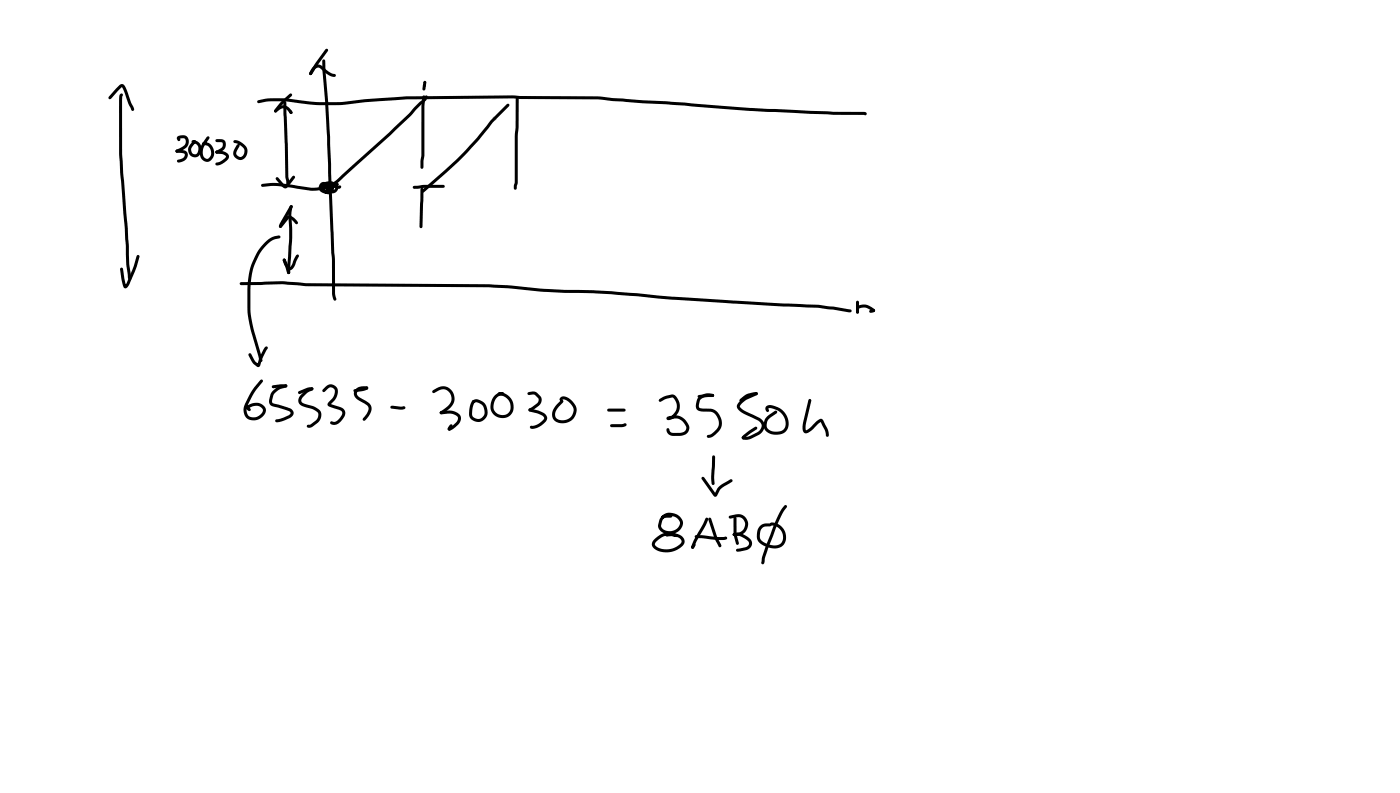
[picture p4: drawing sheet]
<svg xmlns="http://www.w3.org/2000/svg" width="337mm" height="190mm" viewBox="0 0 337 190" stroke-linecap="round" stroke-linejoin="round" font-family="sans-serif">
<g fill="#000">
<path d="M75.2 16.2a1.61 1.61 0 0 1 2.4-.2l.9 .8a4 4 0 0 0 2.2 1.1 .59 .59 0 0 1-.4 .6 .59 .59 0 0 1-.7-.1l-1-.6-1.5-1.3a.98 .98 0 0 0-1.6 .4l-.6 1.1-.5-.1-.1-.4zM74.4 17.4h.5l.1 .3-.1 .2-.4 .1-.2-.3zM77.6 14.4l.2-.1 .4 .3 1.2 18.3 1.1 29.4v8.3l.4 1.3-.4 .3-.4-.3-.3-1.3v-8.3l-1.2-29.4-.4-8.4-.7-7.6zM78.2 11.8l.3-.1 .3 .1v.5l-2.5 3.4-1.3 2.2h-.6v-.4l1.1-1.9zM28.2 21l.4-.4a.89 .89 0 0 1 1-.4 .89 .89 0 0 1 .6 .9l2 5.1v.4l-.3 .1-.3-.3-.8-1.5-1.5-4-2.6 2.8-.5 .1-.1-.5zM29 22.5h.5l.1 .3-.2 .4-.1 .8 .1 12.9 1.6 22.9a28.2 28.2 0 0 0 .4 6.4l.1 1a.69 .69 0 0 1-.8-.2 .69 .69 0 0 1 0-.8v-.4a25.8 25.8 0 0 1-.4-6.5l-1.7-22.4v-12.9l.1-1.1zM42.7 32.8a1.62 1.62 0 0 1 1.7-.3 1.62 1.62 0 0 1 1 1.4 2.43 2.43 0 0 1-2 2.4l-.9 .4-.3-.4 .1-.3a3.1 3.1 0 0 0 2.3-1.7l.1-.1a.72 .72 0 0 0-.6-1l-.9 .1v-.1l.2 .3-.1 .3a.6 .6 0 0 1-.7-.3 .6 .6 0 0 1 .1-.7zM42.3 36.1h1.9a1.37 1.37 0 0 1 1 1.4 1.37 1.37 0 0 1-1.1 1.2l-.9 .3-.6-.1v-.5l1.4-.5 .4-.8-.3-.3-1.7-.2-.2-.3zM46.1 33.8a2.05 2.05 0 0 1 2.3 1.6 2.05 2.05 0 0 1-1.6 2.4 1.81 1.81 0 0 1-1.5-1.2 1.81 1.81 0 0 1 .4-1.8l.8-1h.5v.4l-.8 1a1.21 1.21 0 0 0 .3 1.8 .74 .74 0 0 0 1.1-.6 1.5 1.5 0 0 0-1.5-2.1zM49.7 32.9l.3-.2 .4 .4-1.1 1.6a2.41 2.41 0 0 0 0 3.3l.5 .2a1.77 1.77 0 0 0 1-1.6 1.77 1.77 0 0 0-1-1.6l-1.1-.3v-.5a2.48 2.48 0 0 1 2.6 1.5 2.48 2.48 0 0 1-.7 2.9 1.79 1.79 0 0 1-1.9-.2 1.79 1.79 0 0 1-.7-1.8 4 4 0 0 1 .7-2.3zM51.9 33.5l1.2-.1a1.45 1.45 0 0 1 1.2 1.1 1.45 1.45 0 0 1-.6 1.6l-1.6 .8a.5 .5 0 0 1-.2-.6 .5 .5 0 0 1 .6-.3l.6-.4a.91 .91 0 0 0 .2-1.4l-1.4-.2zM51.9 36.3h1.4a1.54 1.54 0 0 1 1.7 1.6v.1a3.7 3.7 0 0 1-2.1 1.6 .59 .59 0 0 1-.7 .2 .59 .59 0 0 1-.3-.7l.3-.1a3.1 3.1 0 0 0 1.9-1.1l.2-.2a.94 .94 0 0 0-1-.7l-1.3-.1-.2-.4z"/>
<path d="M56.2 33.8l.3-.1a3.7 3.7 0 0 1 2.9 2 1.87 1.87 0 0 1-.3 2.1 1.87 1.87 0 0 1-2.1 .4 1.59 1.59 0 0 1-.6-2.4l.5-1 .4-.2 .2 .1 .1 .4-.7 1.3a.96 .96 0 0 0 .8 1.3 .96 .96 0 0 0 1-1.1v-.6l-.2-.5-1.1-.8-1.2-.4zM61.9 24.2l.2-.1a24.7 24.7 0 0 1 9.9 0 50.8 50.8 0 0 0 15.6-.3l10.1-.7 25.6-.2 1.6 .2h18.8l3.8 .5 13.8 .8a660.6 660.6 0 0 0 39.1 2.5h7.3l.4 .1 .3 .4-.4 .3-.3-.3 .1 .2h-7.4a661.2 661.2 0 0 1-39.1-2.4l-1.2-.2a74.8 74.8 0 0 1-10.5-.6l-6-.5-18.7-.1-1.6-.2-25.2 .3a146.2 146.2 0 0 0-15.8 1.3l-.6 .1a61.7 61.7 0 0 1-13.5-1l-3.6 .1-2.4 .4-.3-.1zM66 26.4l.7-.6a2.03 2.03 0 0 1 2.9 .1l.7 1.1-.1 .3-.2 .1-1.3-1.2a1.28 1.28 0 0 0-1.5 .2l-1 .6-.3-.3zM68.2 24.4l.3-.1 .3 .4 .5 17.7 .2 1.1v.6l-.3 .3-.4-.3-.2-1.6-.5-15.1zM69.5 26.5l.3-.1 .2 .1 .3 .5-.1 .3h-.4a.62 .62 0 0 1-.3-.8zM67.9 24.1l1.7-1.6h.5v.6l-2 1.8-1.6 2h-.5v-.5zM101.7 23h.5l.1 .3-.3 2.2v11.8l-.2 2.9-.4 .4-.3-.4v-1.4l.2-1.5v-11.8zM124.1 23.2h.5l.1 .3v7l-.2 2.2v11.2l-.3 1.3-.3 .4-.4-.4v-.5l.2-.8v-11.3l.2-2.1zM62.8 44.3l.3-.1a23.1 23.1 0 0 1 8.3 .4l3.7 .5 5.6-.7 1.2 .2v.5l-.5 .3a2.02 2.02 0 0 0-1.7-.1l-4.9 .5-4.7-.7a19.9 19.9 0 0 0-7-.2l-.3-.1zM66.4 42.6l.5 .1 1.7 1.9 1.7-2.3 .3-.1 .3 .3-1.6 2.3-.7 .5-.8-.5-1.5-1.7zM63.6 58.3a5 5 0 0 1 3.4-1.7l.3 .1 .1 .2-.3 .4a5.7 5.7 0 0 0-4.1 2.9 16.1 16.1 0 0 0-2.8 10.1 26.2 26.2 0 0 0 1.2 10.2l1.7 6-.1 .4-.2 .1-.4-.3-.1-.3-2-6.9a28.2 28.2 0 0 1-.8-10 15.8 15.8 0 0 1 4.1-11.2zM68.9 52l.7-.2a3.2 3.2 0 0 1 2 1.7l-.1 .3a.59 .59 0 0 1-.8-.4l-.7-.6-.6-.3-1.7 2.1-.3 .1-.2-.1-.1-.4z"/>
<path d="M69.8 49.3a.5 .5 0 0 1 .5 .3 .5 .5 0 0 1-.1 .6l-.3 1.4h-.5l-.1-.3 .2-1.2zM69.4 51.1l.2-.2 .4 .4a64.4 64.4 0 0 1-.2 12.9v1.4l-.4 .3-.4-.4 .1-2.3a58.2 58.2 0 0 0 .2-11.9zM69.8 49.4h.5v.4l-2.6 4.8-.3 .1a.6 .6 0 0 1-.4-.5 .6 .6 0 0 1 .3-.5zM78.3 45.2l2.7-2.1 12.5-11.2 4.8-4.6 2.6-2.8 .4-.2 1-1.3h.4l.1 .4-.4 .7-8.4 8.3-12.8 11.5-2.4 1.8-.4-.1zM78.4 45.1l.7-.4a.97 .97 0 0 1 1.2 .3l-.1 .3-1.6 .4-.3-.3zM77 44a1.78 1.78 0 0 1 2.2 0 1.78 1.78 0 0 1 .6 2 1.42 1.42 0 0 1-1.4 .6 1.42 1.42 0 0 1-1.1-1 1.71 1.71 0 0 1 2.1-2.1 1.59 1.59 0 0 1 1.6 .8 1.59 1.59 0 0 1-.1 1.7 1.11 1.11 0 0 1-1.9 0 1.11 1.11 0 0 1 .8-1.7l1.3-.4 .4 .4-.3 .3-1.1 .4a.4 .4 0 0 0-.5 .2 .4 .4 0 0 0 .3 .5l.3-.1a.48 .48 0 0 0 .2-.7 1.55 1.55 0 0 0-2.4-.1v.2a.81 .81 0 0 0 1 .9l.2-.3a.68 .68 0 0 0-.4-.9l-.4-.2a.65 .65 0 0 0-1 .4l-.1 .2a1.09 1.09 0 0 0 1.8 .4l.1-.2a.39 .39 0 0 0 .2-.5 .39 .39 0 0 0-.4-.3 .82 .82 0 0 0-1.2 .3l.1 .6 .4 .2 1.1-.1 .2-.3-.1-.3-.3-.2h-1l.1-.2 .4 .3 .3 .1-.1 .2 .3-.3 .3 .1a.69 .69 0 0 1-.4 .7 .69 .69 0 0 1-.8-.2 .72 .72 0 0 1-.7-.7 .72 .72 0 0 1 .6-.7 1.37 1.37 0 0 1 1.7 .3 1.37 1.37 0 0 1 .1 1.6l-.9 .4a1.44 1.44 0 0 1-1.9-.8 1.23 1.23 0 0 1 .2-1.4 1.23 1.23 0 0 1 1.3-.3 1.29 1.29 0 0 1 1.3 .9 1.29 1.29 0 0 1-.6 1.5 1.62 1.62 0 0 1-2.1 .1 1.62 1.62 0 0 1-.4-2zM99.3 44.7l2.5-.3h4.8l.3 .4-.3 .3h-4.7l-2.3 .3-.3-.1zM119.9 27l2-2h.5v.5l-4 4-3.2 4.1-3.4 3.7-4.4 4.1-5.5 4.8h-.5v-.5l5.5-4.8 4.4-4.1 3.4-3.7 3.1-4zM101.2 45.2h.5l.1 .3-.2 9-.4 .3-.4-.3zM29 64.4l.2-.1 .4 .3 .7 4.1-.3-.1 .7-1.1a26.2 26.2 0 0 0 2.1-6l.4-.3 .2 .1 .1 .4-.6 2.3-1.8 4.3a.85 .85 0 0 1-.5 .8 .85 .85 0 0 1-.9-.1l-.5-2-.3-2.3zM57.7 67.9l10.1-.4 5.7 .5 44.1 .3 7 .5a147.5 147.5 0 0 0 18.6 1l10.1 .6 8.4 .9 26.7 1.6 8.3 .3 7.7 1.1 .3 .4-.1 .2-.3 .1-7.6-1.1-8.3-.3-26.8-1.6-8.4-.8a218 218 0 0 0-19.1-.9l-16.5-1.3-44.1-.2-5.7-.5-9.8 .2-.3-.1zM68.1 62.2h.5l.5 1.3 .7 .7 1.4-2.9 .3-.2 .3 .1v.5l-1.1 2.4a1.05 1.05 0 0 1-.9 .8 1.05 1.05 0 0 1-1.1-.7l-.2-.3a1.73 1.73 0 0 1-.4-1.7z"/>
<path d="M68.1 62.2l.2-.1 .3 .2 .5 1.2 .6 2-.3 .3-.4-.3-1-3zM206 73.6a3.1 3.1 0 0 1 3-.1l1.3 .9v.4l-.3 .2-.4-.3a2.89 2.89 0 0 0-1.9-.8l-1.2 .2v.9l-.4 .3a1.26 1.26 0 0 1-.3-1.4zM205.9 72.3h.5l.1 .3v2.4l-.4 .3-.3-.3zM209 74.6l1-.3 .4 .3-.3 .4-.8 .2-.3-.1zM59.8 84.9h.5l1 1.9 .9 .7-.3 .1 .8-2.4 1-1.8 .3-.2 .3 .1 .1 .3-1.2 2.3-.6 1.7a.56 .56 0 0 1-.4 .5 .56 .56 0 0 1-.6-.1l-1-1-.9-1.6zM62.6 91.3h.5v.4l-1.9 2.5-1.6 3a1.85 1.85 0 0 0 .9 3 1.98 1.98 0 0 0 2.6-2 1.95 1.95 0 0 0-2.4-.6l-.8 .5v-.2l.4 .5a.62 .62 0 0 1-.6 .2 .62 .62 0 0 1-.5-.5 .91 .91 0 0 1 .7-.9 2.61 2.61 0 0 1 4 1.2 2.85 2.85 0 0 1-2 2.4 2.85 2.85 0 0 1-3-.8l-.4-1.7a18.2 18.2 0 0 1 2.6-5.3zM65.4 92.7l2-.4h1.2l.4 .2 .1 .2-.4 .4-3 .2-.3-.1zM68.4 92.4l.6 .1v.5l-.6-.1zM65.5 93.9l.5-.4a4.5 4.5 0 0 1 2.5-1.1l-.1 .1 .3-.2 .3 .2 .1 .2-.2 .3-.4 .2a3.8 3.8 0 0 0-2.5 1.3l-.3 .5-.3 1 .1 .8 4.2 1.3a1.22 1.22 0 0 1 .9 1.1 1.22 1.22 0 0 1-.9 1.2l-2.1 .9-.8 .1-.6-.1v-.5l1.9-.5 1.4-.6 .4-.5-.4-.4-3.4-1a1.38 1.38 0 0 1-1.4-1.9l.4-1.3zM71.7 94.1l2.6-1a.58 .58 0 0 1 .7-.1 .58 .58 0 0 1 .2 .7l-1.1 .1-2 .9-.4-.1zM74.7 93.1l.3-.1 .3 .2-.1 .5-.2 .1-.3-.2zM72.9 94.3l.7-.6 1.4-.6 .3 .3-.3 .4a4.9 4.9 0 0 0-2.4 1.9l-.2 .5 .1 .4 1.2 .5a5.7 5.7 0 0 1 3.2 1.5 2.29 2.29 0 0 1-.5 3l-1.6 1.1a.77 .77 0 0 1-1.1-.3l.1-.3 .9-.2 1.2-.9a1.38 1.38 0 0 0 .3-2.1 6.6 6.6 0 0 0-3.2-1.2 1.61 1.61 0 0 1-1.3-1.3 1.61 1.61 0 0 1 .8-1.7z"/>
<path d="M77.6 93.6l.7-.7a1.76 1.76 0 0 1 2.3-.2 1.76 1.76 0 0 1 .5 2.3l-.5 1-1.2 1.2v-.2l2.8 1a1.46 1.46 0 0 1 .6 2.1 2.95 2.95 0 0 1-2.4 2h-.3a.61 .61 0 0 1-.7-.8h.6a1.19 1.19 0 0 0 1.3-.5l.8-1.1a.74 .74 0 0 0-.2-1.1l-1.2-.4a2.35 2.35 0 0 1-2-1l.1-.4a3.6 3.6 0 0 0 1.7-3l-.3-.5a.88 .88 0 0 0-1.2-.1l-1.2 1-.3-.4zM85 93.6l3.2-.7a.53 .53 0 0 1 .2 .6 .53 .53 0 0 1-.7 .3l-2.4 .4-.3-.1zM85.6 93.4a2.89 2.89 0 0 1 2.7-.5l.2 .3-.1 .3h-.4a1.88 1.88 0 0 0-2.1 .7 .79 .79 0 0 0 .3 1.1l2.4 1.4a1.78 1.78 0 0 1 .6 2.2l-.5 1-.9 1.1h-.5v-.5a4.1 4.1 0 0 0 1.3-2.2l-.3-.9-1.8-1.1a1.88 1.88 0 0 1-1.3-2.3zM93.9 97.6l3.5 .1a.66 .66 0 0 1-.3 .7 .66 .66 0 0 1-.7 0l-2.2-.2-.4-.4zM104.1 93.8l.9-.6a2.92 2.92 0 0 1 4 1.2 2.92 2.92 0 0 1-1.1 3.9l-1.8 1.2a.49 .49 0 0 1-.3-.6 .49 .49 0 0 1 .5-.3 3.5 3.5 0 0 0 2.2-2.9 2.06 2.06 0 0 0-.9-1.9 2.06 2.06 0 0 0-2.2 0l-1.2 .6-.3-.3zM105.8 98.9l1.8-.3a2.72 2.72 0 0 1 3.2 1.8l-.4 1.3-1.4 1.3a.81 .81 0 0 1-1.4 .1l.1-.3 .9-.4 1.1-1a1 1 0 0 0 .4-1.1 1 1 0 0 0-.9-.7l-1.1-.2-2.1 .1-.2-.1zM113.6 96.1l.5 .1 .1 .2-.3 .7a3.3 3.3 0 0 0-.2 3 1.6 1.6 0 0 0 1.9 .4 1.6 1.6 0 0 0 .9-1.7 2.13 2.13 0 0 0-2.1-2.2l-.3 .2a.47 .47 0 0 1-.3-.6 .47 .47 0 0 1 .6-.3 2.77 2.77 0 0 1 2.8 2.4 2.77 2.77 0 0 1-2.1 3.1 2.1 2.1 0 0 1-2.3-2.7 4.9 4.9 0 0 1 .8-2.6zM119 94.9l.9-.5 .9-.2 .3 .1v.5l-.9 .2a2.48 2.48 0 0 0-1.6 2.2 2.48 2.48 0 0 0 1.3 2.3 2.05 2.05 0 0 0 2.5-.5 2.05 2.05 0 0 0 .1-2.5 3.6 3.6 0 0 0-2.7-1.7l-.1-.3a1 1 0 0 1 1.5-.1 3.2 3.2 0 0 1 2.3 2.6 3.2 3.2 0 0 1-1.4 3.2 2.96 2.96 0 0 1-3.5-.7 2.96 2.96 0 0 1-.3-3.6zM126.9 94.3l1.6-.2 .5 .2 .9 .8a1.71 1.71 0 0 1-.6 2.6l-1.3 .9-.6 .2-.3-.1a.83 .83 0 0 1 .8-.9l1.3-1a.91 .91 0 0 0 .1-1.2l-.9-.8h-1.5zM127.1 98.2l.3-.1 1.9 .5 1.1 .4a1.41 1.41 0 0 1 .7 2.3 3.8 3.8 0 0 1-3.5 1.6l-.2-.3 .1-.2 .4-.1a4 4 0 0 0 2.9-1.8l-.2-.5-.5-.3-2.8-.9-.3-.3zM134.7 95.6a1.9 1.9 0 0 1 2.6 .5 3.1 3.1 0 0 1 .3 4.7 3.1 3.1 0 0 1-4.7-.3 3 3 0 0 1 1-3.4l.9-.9h.5v.5l-.9 1a2.08 2.08 0 0 0-.6 2.8 2.5 2.5 0 0 0 3 .1 2.5 2.5 0 0 0 .9-2.9 2.72 2.72 0 0 0-2.3-1.7l-.5 .3-.3-.1-.1-.2zM146 98.3l4-.1 .4 .3-.4 .4h-3.7l-.3-.1z"/>
<path d="M158.5 95.9a6.7 6.7 0 0 1 3.1-1.1 2.92 2.92 0 0 1 1.7 3.6 3.1 3.1 0 0 1-2.7 2.5 .48 .48 0 0 1-.4-.6 .48 .48 0 0 1 .6-.3 3.5 3.5 0 0 1 4.9 3.2 2.09 2.09 0 0 1-2.2 1.5h-1.7a1.44 1.44 0 0 1-1.5-1.8h.5l.1 .4a.84 .84 0 0 0 .9 .7h1.7a1.25 1.25 0 0 0 1.4-1.6 2.98 2.98 0 0 0-4.1-1.6 .31 .31 0 0 0 .1-.4 .31 .31 0 0 0-.2-.2 2.63 2.63 0 0 0 2-2.1 2.63 2.63 0 0 0-1.1-2.6l-1.5 .3-1.4 .7-.4-.3zM167.8 95l3.5-.4 .4 .4-.4 .4-3.3 .2-.2-.1zM167.9 95.5a3.2 3.2 0 0 1 3.7-.7v.5h-.4a2.27 2.27 0 0 0-3.2 2.3l.1 .3 .3 .2 2.5 .1a3.4 3.4 0 0 1 1.8 5.5l-1.8 1.4a.73 .73 0 0 1-1-.3l.1-.2 1.1-.4 1.1-1a2.72 2.72 0 0 0-1.4-4.3h-1.6a1.5 1.5 0 0 1-1.9-1.2l.2-1.5zM177.9 95.9l.9-.8a4 4 0 0 1 3.3-.7v.4l-2.2 .5-1.6 1.2-.5-.1zM177.9 96.3l1.2-.9 2.7-1.2 .3 .1 .1 .3-.2 .3-2.6 1.1-.8 .6-.7 .9 .1 .4a7.3 7.3 0 0 0 3 1.7l1.6 .8a2.24 2.24 0 0 1 1.2 2.1 2.24 2.24 0 0 1-1.4 2l-2 1-1.5 .1a.51 .51 0 0 1-.5-.7h1.5l2.1-1a1.52 1.52 0 0 0 1.1-1.4 1.52 1.52 0 0 0-.8-1.4l-1.6-.8a7.6 7.6 0 0 1-3.3-2l-.2-.4v-.5zM184.2 97.6l.6-.3a4.6 4.6 0 0 1 4.8 5 2.63 2.63 0 0 1-3.2 2.1 2.54 2.54 0 0 1-2.8-1.7 2.54 2.54 0 0 1 1.3-3l1.4-1h.5l.1 .3-.2 .3-1.4 1a1.82 1.82 0 0 0-1 2.2 1.82 1.82 0 0 0 2.1 1.2 2.08 2.08 0 0 0 2.2-.8 2.08 2.08 0 0 0 0-2.4 4.1 4.1 0 0 0-3.5-2.5l-.4 .1 .2 .5-.1 .3a.73 .73 0 0 1-.8-1zM194.5 95.9h.4l.1 .3-1.3 5.5v1.7l1-.6 1.5-1.5a1.12 1.12 0 0 1 1.5-.5l.1 .1a7.9 7.9 0 0 1 1.5 3.7l-.4 .4a.79 .79 0 0 1-.4-1l-1.3-2.7h.2l-2.7 2.4a.98 .98 0 0 1-1.3 .3 .98 .98 0 0 1-.5-1.1l.1-1.3zM108.1 102.1l.3-.2 .3 .1a.91 .91 0 0 1-.4 1.1l-.3 .3-.4-.3zM107.7 102.8l.3-.1 .3 .2v.4l-.3 .1-.3-.1zM146.8 102l2.6-.1 .9-.2 .2 .1a.67 .67 0 0 1-.8 .8h-2.7l-.2-.1zM168.7 114.6l.3-.1 .3 .2 2.8 4h-.3l.6-1.4 .7-.6 2.5-1.6 .4 .1 .1 .3-.2 .3-2.6 1.7-.8 1.3a.56 .56 0 0 1-.4 .5 .56 .56 0 0 1-.6-.2l-2.8-4zM171.3 109.5h.5l.1 .2-.2 4.8 .1 1.7-.4 .3-.3-.3-.1-1.3z"/>
<path d="M178.5 104.7l.2-.2a8.6 8.6 0 0 1 3-2l.4 .3-.2 .4-1.4 .9-1.6 1.3h-.5l-.1-.3zM159 124a3 3 0 0 1 3.3-.7 3 3 0 0 1 1.9 2.7 3.2 3.2 0 0 1-2.8 2.3 3.2 3.2 0 0 1-3.2-1.6l.3-1.7a1.78 1.78 0 0 1 1.8-1.4h1l.3 .4-.3 .4h-1a1.04 1.04 0 0 0-1.1 .8l-.3 1a1.6 1.6 0 0 0 2 1.4 2.07 2.07 0 0 0 2.4-2.4 2.68 2.68 0 0 0-4-.6l-.4-.4zM157.3 129.6l.2-.2a4.3 4.3 0 0 1 3.9-1.4l1.4 .3 .2 .4-.3 .3-1.4-.3a3.5 3.5 0 0 0-3.9 2.1 2.57 2.57 0 0 0 2.7 1.2 3.7 3.7 0 0 0 3.8-1.9l-.2-.4a2.9 2.9 0 0 0-3.3-.8l-.3-.1-.1-.5a3.4 3.4 0 0 1 4.4 1.2 1.76 1.76 0 0 1-1.1 2.3 4.8 4.8 0 0 1-6.5-.6v-.8zM166.6 130.7l.3-.2 .3 .4-.3 .7-.4 .2-.4-.3zM167.1 128.6a17.7 17.7 0 0 1 5.4 .4l2-.1 .3 .4a1.49 1.49 0 0 1-1.7 .4l-5.8-.4-.3-.4zM169.7 124.4h.5l.1 .3-.5 1.2-2.3 4.1-.8 1.7h-.5v-.4l.6-1.6zM170.4 124.4l.2-.1 .4 .3 1.3 4.1 1.1 2.3-.1 .4-.2 .1a4.8 4.8 0 0 1-1.5-2.5l-1.3-4.2zM175.2 124l1.7-.4a2.6 2.6 0 0 1 3 2.3 2.6 2.6 0 0 1-2.5 2.8l-.2 .1a.79 .79 0 0 1-1.1-.4l.1-.2 .4-.1a2 2 0 0 0 2.4-1.4 2 2 0 0 0-1.2-2.4l-2.3 .3-.2-.1zM176.3 128.1l.8-.2 .9 .2a5.7 5.7 0 0 1 2.6 1.6 1.62 1.62 0 0 1-1.2 2.5l-2.1 .3-.4-.3a.75 .75 0 0 1 .9-.4l1.8-.5 .4-.5v-.6l-.6-.6-1.5-.8-1.7-.1-.1-.3zM176.4 124.2l.3-.1 .4 .4v3.7l.5 2.3-.3 .4-.4-.3-.5-2.3zM182.7 126.3l.6-.4 .8-.2h1l.4 .4-.4 .4h-1a1.55 1.55 0 0 0-1.4 1.5 1.91 1.91 0 0 0 1.5 2.6 3.1 3.1 0 0 0 3.6-.1 2.83 2.83 0 0 0 0-3 2.83 2.83 0 0 0-2.6-1.4v-.5a3.3 3.3 0 0 1 3.4 1.9 3.3 3.3 0 0 1-.8 3.9 4.8 4.8 0 0 1-5.8-1.9 3.4 3.4 0 0 1 .7-3.2zM188.6 121.4l.2-.1 .4 .4a23.7 23.7 0 0 0-3.3 7l-1.9 5.1-.3 1.4-.4 .4-.3-.4 .1-1.1 1.1-3.1a57.9 57.9 0 0 1 3.6-8.5z"/>
<circle cx="42.5" cy="36.3" r=".36"/>
<circle cx="52.1" cy="36.5" r=".36"/>
<circle cx="67.4" cy="54.4" r=".36"/>
<circle cx="68.3" cy="62.5" r=".36"/>
<circle cx="69.4" cy="65.5" r=".36"/>
<circle cx="210" cy="74.6" r=".37"/>
<circle cx="88.2" cy="93.2" r=".36"/>
<circle cx="106.1" cy="99.2" r=".36"/>
<circle cx="171.3" cy="95" r=".36"/>
<circle cx="181.8" cy="94.6" r=".36"/>
<circle cx="178.7" cy="105.2" r=".37"/>
<circle cx="166.5" cy="131.5" r=".36"/>
<circle cx="176.5" cy="128.4" r=".36"/>
</g>
<g fill="#000">
<path d="M101.8 19.7l.7 .1-.1 .8-.4 .3-.3-.3z" fill-rule="evenodd"/>
<path d="M101.8 20.3h.5l.1 .3-.1 .8-.4 .4-.4-.4z" fill-rule="evenodd"/>
<circle cx="102.1" cy="19.8" r=".36"/>
</g>
</svg>
